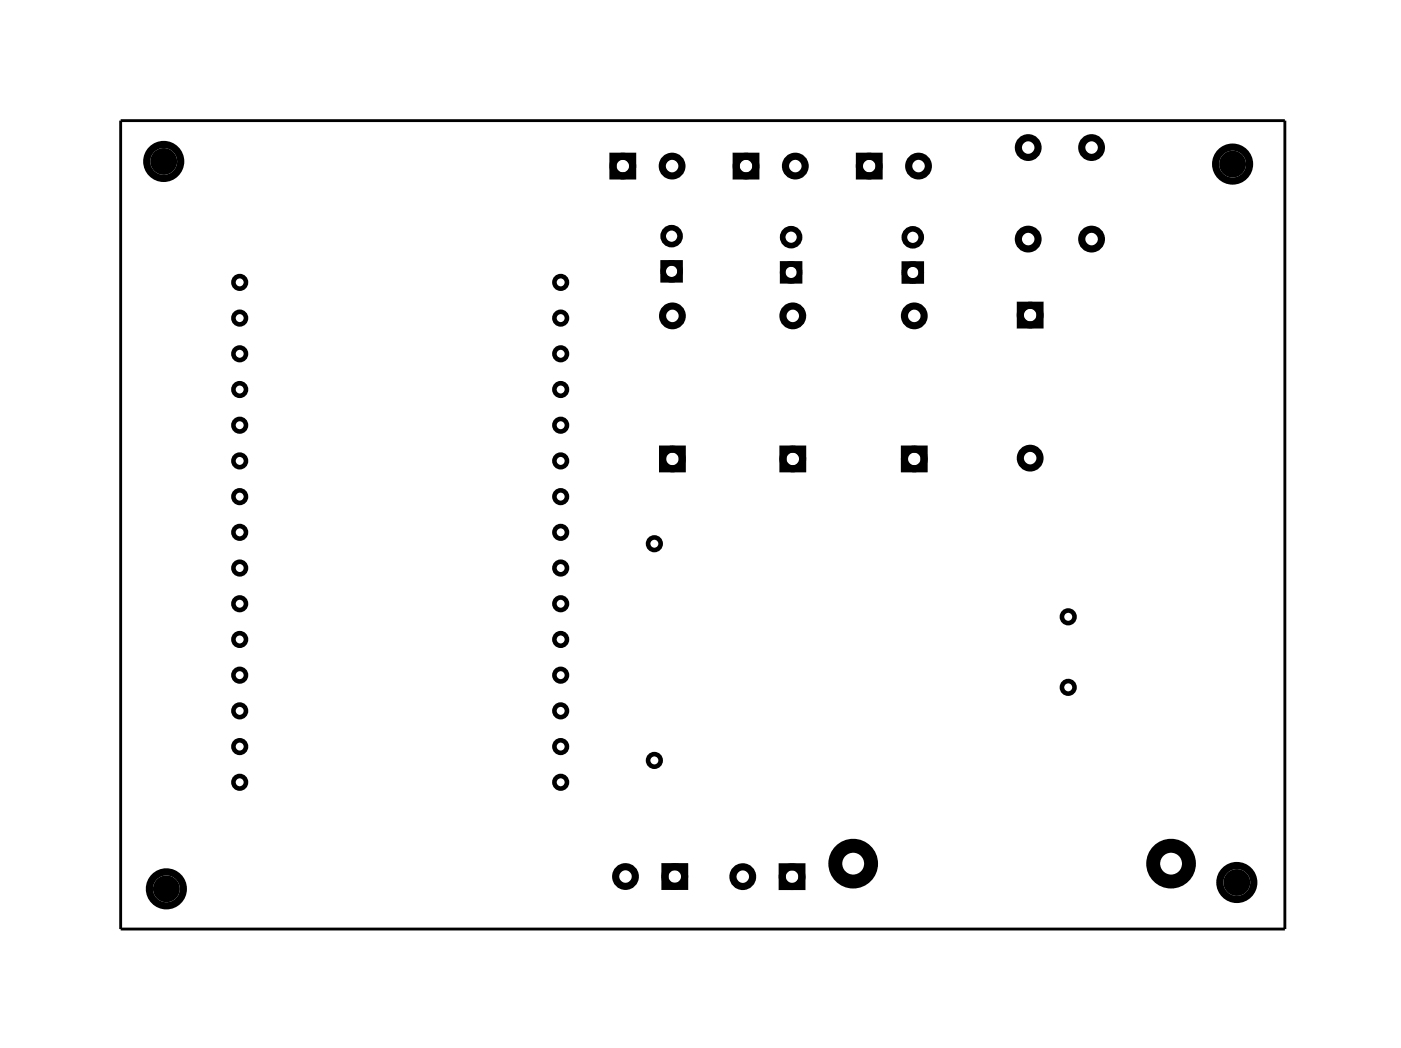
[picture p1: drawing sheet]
<svg xmlns="http://www.w3.org/2000/svg" width="99mm" height="74mm" viewBox="0 0 99 74" stroke-linecap="round" stroke-linejoin="round" font-family="sans-serif">
<path d="M8.6 8.6h82.6v57.4h-82.6z" fill="none" stroke="#000" stroke-width=".2"/>
<g fill="none" stroke="#000" stroke-width=".51">
<path d="M43.5 11.1h1.4v1.4h-1.4zM52.3 11.1h1.4v1.4h-1.4zM61 11.1h1.4v1.4h-1.4zM47 31.9h1.4v1.4h-1.4zM55.6 31.9h1.4v1.4h-1.4zM64.2 31.9h1.4v1.4h-1.4zM72.5 21.7h1.3v1.4h-1.3zM47.2 61.6h1.4v1.4h-1.4zM55.5 61.6h1.4v1.4h-1.4z"/>
<circle cx="11.6" cy="11.5" r="1.21"/>
<circle cx="44.2" cy="11.8" r=".7"/>
<circle cx="47.7" cy="11.8" r=".7"/>
<circle cx="53" cy="11.8" r=".7"/>
<circle cx="56.5" cy="11.8" r=".7"/>
<circle cx="61.7" cy="11.8" r=".7"/>
<circle cx="65.2" cy="11.8" r=".7"/>
<circle cx="73" cy="17" r=".7"/>
<circle cx="73" cy="10.5" r=".7"/>
<circle cx="77.5" cy="17" r=".7"/>
<circle cx="77.5" cy="10.5" r=".7"/>
<circle cx="87.5" cy="11.7" r="1.21"/>
<circle cx="47.7" cy="22.4" r=".7"/>
<circle cx="47.7" cy="32.6" r=".7"/>
<circle cx="56.3" cy="22.4" r=".7"/>
<circle cx="56.3" cy="32.6" r=".7"/>
<circle cx="64.9" cy="22.4" r=".7"/>
<circle cx="64.9" cy="32.6" r=".7"/>
<circle cx="73.2" cy="22.4" r=".7"/>
<circle cx="73.2" cy="32.5" r=".7"/>
<circle cx="11.8" cy="63.1" r="1.21"/>
<circle cx="44.4" cy="62.3" r=".7"/>
<circle cx="47.9" cy="62.3" r=".7"/>
<circle cx="52.7" cy="62.3" r=".7"/>
<circle cx="56.2" cy="62.3" r=".7"/>
<circle cx="87.8" cy="62.7" r="1.21"/>
</g>
<g fill="none" stroke="#000" stroke-width=".32">
<circle cx="17" cy="35.3" r=".45"/>
<circle cx="17" cy="37.8" r=".45"/>
<circle cx="17" cy="32.7" r=".45"/>
<circle cx="17" cy="30.2" r=".45"/>
<circle cx="17" cy="25.1" r=".45"/>
<circle cx="17" cy="20.1" r=".45"/>
<circle cx="17" cy="22.6" r=".45"/>
<circle cx="17" cy="27.7" r=".45"/>
<circle cx="39.8" cy="35.3" r=".45"/>
<circle cx="39.8" cy="37.8" r=".45"/>
<circle cx="39.8" cy="32.7" r=".45"/>
<circle cx="39.8" cy="30.2" r=".45"/>
<circle cx="39.8" cy="25.1" r=".45"/>
<circle cx="39.8" cy="20.1" r=".45"/>
<circle cx="39.8" cy="22.6" r=".45"/>
<circle cx="39.8" cy="27.7" r=".45"/>
<circle cx="46.5" cy="38.6" r=".45"/>
<circle cx="17" cy="40.3" r=".45"/>
<circle cx="17" cy="50.5" r=".45"/>
<circle cx="17" cy="45.4" r=".45"/>
<circle cx="17" cy="55.6" r=".45"/>
<circle cx="17" cy="48" r=".45"/>
<circle cx="17" cy="53" r=".45"/>
<circle cx="17" cy="42.9" r=".45"/>
<circle cx="39.8" cy="40.3" r=".45"/>
<circle cx="39.8" cy="48" r=".45"/>
<circle cx="39.8" cy="55.6" r=".45"/>
<circle cx="39.8" cy="42.9" r=".45"/>
<circle cx="39.8" cy="45.4" r=".45"/>
<circle cx="39.8" cy="53" r=".45"/>
<circle cx="39.8" cy="50.5" r=".45"/>
<circle cx="46.5" cy="54" r=".45"/>
<circle cx="75.9" cy="43.8" r=".45"/>
<circle cx="75.9" cy="48.8" r=".45"/>
</g>
<g fill="none" stroke="#000" stroke-width=".4">
<path d="M47.1 18.7h1.2v1.2h-1.2zM55.6 18.7h1.2v1.2h-1.2zM64.2 18.8h1.2v1.2h-1.2z"/>
<circle cx="47.7" cy="19.3" r=".6"/>
<circle cx="47.7" cy="16.8" r=".6"/>
<circle cx="56.2" cy="19.3" r=".6"/>
<circle cx="56.2" cy="16.8" r=".6"/>
<circle cx="64.8" cy="19.4" r=".6"/>
<circle cx="64.8" cy="16.9" r=".6"/>
</g>
<g fill="#000">
<circle cx="11.6" cy="11.5" r=".95"/>
<circle cx="87.5" cy="11.7" r=".95"/>
<circle cx="11.8" cy="63.1" r=".95"/>
<circle cx="87.8" cy="62.7" r=".95"/>
</g>
<g fill="none" stroke="#000" stroke-width=".99" stroke-linecap="butt">
<circle cx="60.6" cy="61.3" r="1.27"/>
<circle cx="83.2" cy="61.3" r="1.27"/>
</g>
</svg>
